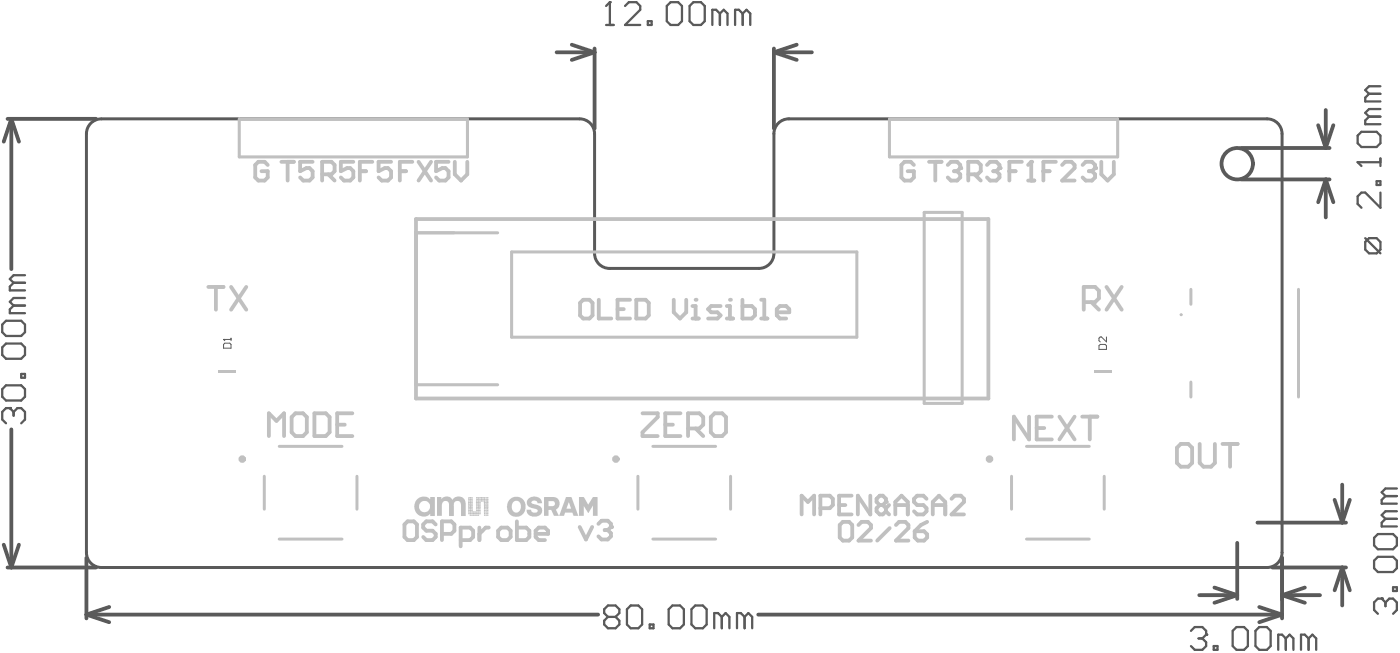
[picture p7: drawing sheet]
<svg xmlns="http://www.w3.org/2000/svg" width="312mm" height="145mm" viewBox="0 0 312 145" stroke-linecap="round" stroke-linejoin="round" font-family="sans-serif">
<path d="M19.3 29.8v93.2M22.6 26.5h106.5M132.4 29.8v26.6M172.4 29.8v26.6M175.7 26.5h106.6M285.6 29.8v93.2M135.8 59.7h33.3M22.6 126.3h259.7" fill="none" stroke="#5a5a5a" stroke-width=".67"/>
<g fill="none" stroke="#5a5a5a" stroke-width=".85">
<path d="M124 11.6h8.4M127.4 10l5 1.6M132.4 10.8v17.8M132.4 11.6l-5 1.7M172.4 10.8v17.8M172.4 11.6h8.4M172.4 11.6l5.1 1.7M177.5 10l-5.1 1.6M1.7 26.5h19.7M2.5 26.5v33.4M2.5 26.5l-1.7 5M2.5 26.5l1.7 5"/>
<path d="M276.4 32.9h19.8M276.4 39.9h19.8M293.6 27.9l1.7 5M295.3 24.5v8.4M295.3 39.9v8.5M295.3 39.9l-1.7 5.1M295.3 39.9l1.7 5.1M297 27.9l-1.7 5M2.5 95.6v30.7M280.1 116.3h19.7M297.3 111.3l1.7 5M299 107.9v8.4"/>
<path d="M300.7 111.3l-1.7 5M.8 121.2l1.7 5.1M1.7 126.3h19.7M4.2 121.2l-1.7 5.1M19.3 136.8l5 1.7M19.3 136.8h113.9M19.3 124.2v13.4M24.3 135.1l-5 1.7M168.9 136.8h116.7M267.1 132.5h8.5M270.5 130.8l5.1 1.7M275.6 120.8v12.5"/>
<path d="M275.6 132.5l-5.1 1.7M280.5 135.1l5.1 1.7M283.4 126.3h16.4M285.6 136.8l-5.1 1.7M285.6 124.2v13.4M285.6 132.5h8.4M285.6 132.5l5.1 1.7M290.7 130.8l-5.1 1.7M299 126.3v8.5M299 126.3l-1.7 5.1M299 126.3l1.7 5.1"/>
</g>
<g fill="none" stroke="#5a5a5a" stroke-width=".51">
<path d="M2.2 90.8h-.9l-.8 .9v1.7l.8 .8M135.4 137.3l-.8-.8v-.9l.8-.8h1.7l.9 .8v.9l-.9 .8M135.4 137.3l-.8 .9v.8l.8 .8h1.7l.9-.8v-.8l-.9-.9M135.4 137.3h1.7M140.5 134.8h1.7l.8 .8v3.4l-.8 .8h-1.7l-.8-.8v-3.4zM144.7 139h.9v.8h-.9zM149 135.6l.8-.8h1.7l.8 .8v3.4l-.8 .8h-1.7l-.8-.8zM154 135.6l.9-.8h1.7l.8 .8v3.4l-.8 .8h-1.7l-.9-.8zM160.8 137.3l-.9-.8h-.8v3.3M160.8 137.3v2.5M160.8 137.3l.8-.8 .9 .8v2.5M165.9 137.3l-.9-.8h-.8v3.3"/>
<path d="M165.9 137.3v2.5M165.9 137.3l.8-.8 .8 .8v2.5"/>
</g>
<circle cx="2.2" cy="90.8" r=".25" fill="#5a5a5a"/>
<g fill="none" stroke="#5a5a5a" stroke-width=".51">
<path d="M135 5.6h1.7M135.8 .5v5.1M1.3 71.4h3.4l.9 .8v1.7l-.9 .9h-3.4l-.8-.9v-1.7zM1.3 76.5h3.4l.9 .8v1.7l-.9 .9h-3.4l-.8-.9v-1.7zM3 68l-.8 .9v.8h3.4M3 62.9l-.8 .9v.8h3.4M3 68h2.6M3 62.9h2.6M5.6 66.3h-2.6l-.8 .9 .8 .8M5.6 61.3h-2.6l-.8 .8 .8 .8M1.3 85.8h3.4l.9 .8v1.7l-.9 .8h-3.4l-.8-.8v-1.7zM2.2 90.8l.8 .9"/>
<path d="M3 91.7v.8M3 91.7l.9-.9h.8l.9 .9v1.7l-.9 .8M4.7 83.2h.9v.9h-.9z"/>
</g>
<circle cx="135.8" cy=".5" r=".25" fill="#5a5a5a"/>
<g fill="none" stroke="#5a5a5a" stroke-width=".51">
<path d="M135.8 .5l-.8 .8M139.2 1.3l.9-.8h1.7l.8 .8v.9l-3.4 3.4h3.4M144.3 4.7h.8v.9h-.8zM148.5 1.3l.9-.8h1.7l.8 .8v3.4l-.8 .9h-1.7l-.9-.9zM153.6 1.3l.8-.8h1.7l.9 .8v3.4l-.9 .9h-1.7l-.8-.9zM160.4 3l-.9-.8h-.8v3.4M160.4 3v2.6M160.4 3l.8-.8 .9 .8v2.6M165.4 3l-.8-.8h-.9v3.4M165.4 3v2.6M165.4 3l.9-.8 .8 .8v2.6M302.4 36.1h5.1"/>
<path d="M307.5 35.3v1.6M304.1 53.9l.9-.9h1.6l.9 .9v1.6l-.9 .9h-1.6l-.9-.9zM304.1 53l3.4 3.4M306.6 40.3h.9v.9h-.9zM307.5 42.9v3.3l-3.4-3.3h-.8l-.9 .8v1.7l.9 .8"/>
</g>
<circle cx="302.4" cy="36.1" r=".25" fill="#5a5a5a"/>
<path d="M307.5 19.2h-2.5l-.9 .8 .9 .9M302.4 36.1l.9 .8M302.4 30.2l.9-.9h3.3l.9 .9v1.7l-.9 .8h-3.3l-.9-.8zM305 26l-.9 .8v.9h3.4M305 20.9l-.9 .8v.9h3.4M305 26h2.5M305 20.9h2.5M307.5 24.3h-2.5l-.9 .8 .9 .9M265.3 140.4l.8-.8h1.7l.9 .8v.9" fill="none" stroke="#5a5a5a" stroke-width=".51"/>
<circle cx="268.7" cy="141.3" r=".25" fill="#5a5a5a"/>
<g fill="none" stroke="#5a5a5a" stroke-width=".51">
<path d="M307.8 133.2h-.9l-.8 .9v1.7l.8 .8M267 142.1h.8M267.8 142.1l.9 .9v.8l-.9 .8h-1.7l-.8-.8M268.7 141.3l-.9 .8M270.4 143.8h.8v.8h-.8zM274.6 140.4l.8-.8h1.7l.9 .8v3.4l-.9 .8h-1.7l-.8-.8zM279.7 140.4l.8-.8h1.7l.8 .8v3.4l-.8 .8h-1.7l-.8-.8zM286.4 142.1l-.8-.8h-.9v3.3M286.4 142.1v2.5M286.4 142.1l.9-.8 .8 .8v2.5M291.5 142.1l-.9-.8h-.8v3.3M291.5 142.1v2.5"/>
<path d="M291.5 142.1l.8-.8 .9 .8v2.5"/>
</g>
<circle cx="307.8" cy="133.2" r=".25" fill="#5a5a5a"/>
<path d="M306.1 119.7l.8-.8h3.4l.9 .8v1.7l-.9 .9h-3.4l-.8-.9zM308.6 115.5l-.8 .8v.9h3.4M308.6 110.4l-.8 .9v.8h3.4M308.6 115.5h2.6M308.6 110.4h2.6M311.2 113.8h-2.6l-.8 .8 .8 .9M311.2 108.7h-2.6l-.8 .9 .8 .8M306.1 124.8l.8-.9h3.4l.9 .9v1.7l-.9 .8h-3.4l-.8-.8zM307.8 133.2l.8 .9M308.6 134.1v.8M308.6 134.1l.9-.9h.8l.9 .9v1.7l-.9 .8M310.3 130.7h.9v.8h-.9z" fill="none" stroke="#5a5a5a" stroke-width=".51"/>
<path d="M22.6 26.5a3.3 3.3 0 0 0-3.3 3.3M129.1 26.5a3.3 3.3 0 0 1 3.3 3.3M175.7 26.5a3.3 3.3 0 0 0-3.3 3.3M282.3 26.5a3.3 3.3 0 0 1 3.3 3.3M132.4 56.4a3.3 3.3 0 0 0 3.4 3.3M172.4 56.4a3.3 3.3 0 0 1-3.3 3.3M19.3 123a3.3 3.3 0 0 0 3.3 3.3M285.6 123a3.3 3.3 0 0 1-3.3 3.3" fill="none" stroke="#5a5a5a" stroke-width=".67"/>
<circle cx="275.6" cy="36.4" r="3.5" fill="none" stroke="#5a5a5a" stroke-width=".85"/>
<path d="M49.8 75.6h.1M49.8 76.7l.3-.3h1.1l.3 .3v.8h-1.7zM49.8 75.6h1.7M49.8 75.6l.3 .2M51.5 75.3v.5M244.8 76.9l.3-.2h1.1l.3 .2v.9h-1.7zM246.5 75v1.1l-1.1-1.1h-.3l-.3 .3v.5l.3 .3" fill="none" stroke="#5a5a5a" stroke-width=".22"/>
<g fill="#c0c0c0">
<path d="M129 110.7h1.1l.9 1.6 1-1.6h1.1v4.1h-1v-2.2l-1 1.6h-.1l-1-1.5v2.1h-1z"/>
<path d="M106.1 113.5l.6 .1 .3-.1 .1 .2-1 .1-.1-.1z"/>
<path d="M107.8 113.5h.6v.6h-.2l.1-.3-.2-.2-.1 .2 .1 .3h-.3z"/>
<path d="M104.3 114.2h1v.1l.1-.1 .6 .1 .6-.1 .1 .3-1.4-.1-.2 .1-.2-.1-.2 .1-.1-.1-.2 .1z"/>
<path d="M108.5 113.9l.2-.1 .1 .3h-.3z"/>
<path d="M108.1 114.6l.3-.1v.3l-.2 .1z"/>
<path d="M108.6 114.2h.2l-.1 .3-.2-.1z"/>
<path d="M107.8 114.2h.3v.3h-.3z"/>
<path d="M106.8 113.9h.3l-.1 .2h-.2z"/>
<path d="M108.2 110.7h.2v.2h-.2z"/>
<path d="M108.6 113.5h.2v.3l-.3-.1z"/>
<path d="M108.5 110.7l.2-.1 .1 .3h-.3z"/>
<path d="M106.8 114.2l.3 .1-.1 .2h-.2z"/>
<path d="M108.6 111l.2 .1-.1 1.3-.2-.1 .1-.2-.1-.2z"/>
<path d="M107.8 114.5l.3 .1v.2h-.3z"/>
<path d="M108.5 112.5h.3v.9h-.3z"/>
<path d="M108.2 114.2h.2v.3l-.3-.1z"/>
<path d="M108.5 114.5h.3v.3h-.3z"/>
<path d="M104.6 114.6l2.1-.1v.2l-2 .1z"/>
<path d="M97.3 110.6h1v.5l.6-.5 .8-.1 .6 .2 .3 .4a.19 .19 0 0 0 .3 .1 .19 .19 0 0 0 .1-.3l.6-.3 .8-.1 .7 .2 .4 .4 .2 .8v3h-1v-2.8l-.6-.6-.6 .1-.4 .5v2.8l-1.1-.1v-2.7l-.2-.4-.3-.2-.7 .1-.3 .5-.1 2.7h-1.1z"/>
<path d="M117.8 110.9l1-.4 1.1 .2 .6 .4 .2 .9h-.9l-.3-.5-.5-.1-.6 .2a.36 .36 0 0 0 .3 .5l1.5 .5 .5 .6v1.1l-.8 .6-1.4 .1-.6-.3-.4-.4-.2-.8h1l.1 .4 .3 .2h.8l.3-.3-.2-.4-1.5-.4-.6-.4-.2-1z"/>
<path d="M121.2 110.7h2.5l.6 .4 .4 .6v.7l-.3 .6-.5 .4v.1l.6 1.3h-1.1l-.6-1.3h-.6v1.3h-1zM122.2 111.5v1.2h1l.3-.2 .1-.6-.1-.3z"/>
<path d="M113.5 111.2l1-.6h1l.5 .1 .7 .6 .4 1v1l-.3 .7-.5 .7-.7 .3h-.9l-.7-.2-.6-.5-.3-.5-.2-1.1 .2-.8zM114.4 111.6l-.4 .7v1l.4 .6 .8 .2 .6-.4 .2-.3v-1.3l-.4-.5-.3-.1z"/>
<path d="M126.1 110.7l1.1-.1 .2 .1 1.4 4.1h-1l-.3-.7h-1.6l-.2 .7h-1.1zM126.6 111.8l-.4 1.4h1z"/>
<path d="M106.1 112.5l.9-.1v1h-.9zM106.6 112.8a.11 .11 0 0 0 .2 0 .11 .11 0 0 0-.2 0zM106.3 112.7l.1 .1v-.2zM106.6 113.1v.1l.2-.1v-.2zM106.2 113.1a.1 .1 0 0 0 .2 0 .1 .1 0 0 0-.2 0z"/>
<path d="M107.8 112.5h.6v.9h-.6zM108.1 112.6v.3zM108.1 112.9v.3l.1-.1z"/>
<path d="M104.3 110.7h1l-.1 .2 .1 .3-.1 .1 .1 .1v.9h-1v-.5l.1-.1-.1-.3 .7 .1 .1-.2-.4-.1-.4 .1zM104.6 110.9v.2l.5-.1zM104.5 111.7a.11 .11 0 0 0 .2 0 .11 .11 0 0 0-.2 0zM104.9 111.6l.1 .2 .1-.1zM104.5 112a.12 .12 0 0 0 .2 0 .12 .12 0 0 0-.2 0zM104.8 112l.1 .2 .2-.1-.1-.2z"/>
<path d="M104.3 112.5h1l-.1 .2 .1 .3-.1 .1 .1 .1-.1 .2 .1 .3-.1 .1h.8v.1l.6-.1 .1 .3h-2.4l.1-.3-.1-.3h.5l-.2-.2-.3 .1 .1-.3zM104.9 112.8a.11 .11 0 0 0 .2 0 .11 .11 0 0 0-.2 0zM104.6 112.6l.1 .3zM104.9 113a.11 .11 0 0 0 .2 0 .11 .11 0 0 0-.2 0zM104.5 113.1h.2zM104.8 113.4a.15 .15 0 0 0 .3 0 .15 .15 0 0 0-.3 0zM104.6 113.7v.2l.2-.1zM104.9 113.7l.1 .2 .1-.1z"/>
<path d="M106 110.7h.7l-.1 .6 .1 .5 .1-.1v-.4l.2 .2 1-.2-.9-.1-.3 .1v-.3l.2 .1 .3-.1 .1 .2 .1-.2 .2 .1 .2-.1-.5-.2-.6 .1v-.3h.5l.1 .2 .1-.2 .5 .1v1.4l.1 .1 .1-.1-.1-1 .3-.1v1.3l-.6 .1v-.8l-.3 .1-.1-.2-.2 .2h-.3l.2 .1-.1 .5h-1v-.2h.2l-.2-.2 .2-.2-.2-.2 .2-.2-.2-.3h.5l-.4-.1zM106.2 111.3a.15 .15 0 0 0 .3 0 .15 .15 0 0 0-.3 0zM106.3 111.6l-.1 .1 .2 .1 .1-.1zM106.3 112l.2 .1zM106.7 111.9v.3l.1-.2z"/>
<path d="M93 111.1l.5-.4 .9-.2 .8 .1 .5 .5 .1-.5 1.1 .1v4.1l-1.1 .1v-.6l-.4 .4-.6 .3-.9-.1-.8-.3-.6-.9-.2-.8 .1-1zM93.3 112.7a1.27 1.27 0 0 0 2.5 0 1.27 1.27 0 0 0-2.5 0z"/>
</g>
<path d="M53.3 26.5h50.8v8.4h-50.8zM198.1 26.5h50.9v8.4h-50.9zM110.9 51.8h-18.2v33.8h18.2M114 56.1h76.9v19h-76.9zM205.9 47.3h8.4v42.5h-8.4z" fill="none" stroke="#c0c0c0" stroke-width=".68"/>
<path d="M92.7 48.8h127.5v39.9h-127.5z" fill="none" stroke="#c0c0c0" stroke-width=".85"/>
<g fill="none" stroke="#c0c0c0" stroke-width=".67">
<path d="M265.3 64.4v3.3M289.2 64.4v24M62.2 99.4h14M145.4 99.4h14M228.7 99.4h13.9M265.3 85v3.4M58.9 106v7.3M62.2 120h14M79.5 106v7.3M142.1 106v7.3M145.4 120h14M162.7 106v7.3"/>
<path d="M225.3 106v7.3M228.7 120h13.9M246 106v7.3"/>
</g>
<g fill="#c0c0c0">
<path d="M48.6 82.4h4v.6h-4z" fill-rule="evenodd"/>
<path d="M243.6 82.4h4v.6h-4z" fill-rule="evenodd"/>
</g>
<g fill="none" stroke="#c0c0c0" stroke-width=".85">
<path d="M59.6 36.7l-.7-.7h-1.4l-.6 .7v2.8l.6 .7h1.4l.7-.7v-1.4h-1.4M62.7 36h2.8M64.1 36v4.2M69.6 36h-2.7v2.1l1.3-.7h.7l.7 .7v1.4l-.7 .7h-1.4l-.6-.7M71.8 38.8h2l.7-.7v-1.4l-.7-.7h-2v4.2M73.1 38.8l1.4 1.4M78.7 36h-2.8v2.1l1.4-.7h.7l.7 .7v1.4l-.7 .7h-1.4l-.7-.7M46.4 63.9h3.4M48.1 63.9v5M51.5 63.9l3.4 5M54.9 63.9l-3.4 5M241.4 67.2h2.5l.9-.8v-1.7l-.9-.8h-2.5v5"/>
<path d="M243.1 67.2l1.7 1.7M246.5 63.9l3.4 5M249.9 63.9l-3.4 5M59.9 97.1v-5.1l1.7 1.7 1.7-1.7v5.1M65.8 92h1.7l.8 .8v3.4l-.8 .9h-1.7l-.8-.9v-3.4zM70 92h2.6l.8 .8v3.4l-.8 .9h-2.6zM75.1 94.5h1.7M78.5 92h-3.4v5.1h3.4M143.1 92h3.4v.8l-3.4 3.4v.9h3.4M148.2 94.5h1.7M151.6 92h-3.4v5.1h3.4M153.3 95.4h2.5l.8-.9v-1.7l-.8-.8h-2.5v5.1"/>
<path d="M155 95.4l1.6 1.7M158.3 92.8l.9-.8h1.7l.8 .8v3.4l-.8 .9h-1.7l-.9-.9zM229.2 92.7v5.1l-3.4-5.1v5.1M230.9 95.3h1.7M234.3 92.7h-3.4v5.1h3.4M236 92.7l3.4 5.1M239.4 92.7l-3.4 5.1M241.1 92.7h3.3M242.8 92.7v5.1M262.2 99.7l.8-.9h1.7l.8 .9v3.3l-.8 .9h-1.7l-.8-.9zM267.2 98.8v4.2l.9 .9h1.7l.8-.9v-4.2M272.3 98.8h3.4"/>
<path d="M274 98.8v5.1M178.6 114.5v-4.2l1.4 1.4 1.3-1.4v4.2M182.7 113.1h2.1l.7-.7v-1.4l-.7-.7h-2.1v4.2M186.9 112.4h1.4M189.7 110.3h-2.8v4.2h2.8M193.9 110.3v4.2l-2.8-4.2v4.2M197.3 111.7v-.7l-.7-.7h-.6l-.7 .7v.7l.7 .7-.7 .7v.7l.7 .7h.6l.7-.7 .7 .7"/>
</g>
<circle cx="197.3" cy="111.7" r=".42" fill="#c0c0c0"/>
<g fill="none" stroke="#c0c0c0" stroke-width=".85">
<path d="M129.1 117.3l1.4 2.8 1.4-2.8M133.3 116.6l.7-.7h1.4l.7 .7v.7M196 112.4h.6M196.6 112.4l.7 .7M197.3 111.7l-.7 .7M197.3 113.1v.7M198 112.4l-.7 .7M199.4 112.4h2.8M199.4 114.5v-2.8l1.4-1.4 1.4 1.4v2.8M206.4 111l-.7-.7h-1.4l-.7 .7v.7l.7 .7h1.4l.7 .7v.7l-.7 .7h-1.4l-.7-.7M207.8 112.4h2.8M207.8 114.5v-2.8l1.4-1.4 1.4 1.4v2.8"/>
<path d="M212 111l.6-.7h1.4l.7 .7v.7l-2.7 2.8h2.7"/>
</g>
<circle cx="136.1" cy="117.3" r=".42" fill="#c0c0c0"/>
<path d="M129.9 66.7h1.4l.7 .7v2.8l-.7 .7h-1.4l-.7-.7v-2.8zM133.4 66.7v4.2h2.8M137.6 68.8h1.3M140.3 66.7h-2.7v4.2h2.7M141.7 66.7h2.1l.7 .7v2.8l-.7 .7h-2.1zM150.1 66.7v2.8l1.4 1.4 1.4-1.4v-2.8M154.3 70.9h1.3M154.3 68.1h.6v2.8M134.7 118h.7M135.4 118l.7 .7v.7l-.7 .7h-1.4l-.7-.7M136.1 117.3l-.7 .7" fill="none" stroke="#c0c0c0" stroke-width=".85"/>
<circle cx="154.9" cy="66.7" r=".42" fill="#c0c0c0"/>
<path d="M160.5 68.1h-2.1l-.7 .7 .7 .7h1.4l.7 .7-.7 .7h-2.1M161.9 70.9h1.4M161.9 68.1h.7v2.8" fill="none" stroke="#c0c0c0" stroke-width=".85"/>
<circle cx="162.6" cy="66.7" r=".42" fill="#c0c0c0"/>
<g fill="none" stroke="#c0c0c0" stroke-width=".85">
<path d="M80.2 38.1h1.3M82.9 36h-2.7v4.2M87.1 36h-2.8v2.1l1.4-.7h.7l.7 .7v1.4l-.7 .7h-1.4l-.7-.7M89.1 38.1h1.4M91.8 36h-2.7v4.2M93.2 36l2.8 4.2M96 36l-2.8 4.2M99.9 36h-2.8v2.1l1.4-.7h.7l.7 .7v1.4l-.7 .7h-1.4l-.7-.7M101.3 36v2.8l1.4 1.4 1.4-1.4v-2.8M241.2 36.7l.6-.7h1.4l.7 .7v.7M165.4 66.7v4.2h2.1l.7-.7v-1.4l-.7-.7h-2.1M169.6 70.9h1.3"/>
<path d="M169.6 66.7h.6v4.2M173 69.5h2.8v-.7l-.7-.7h-1.4l-.7 .7v1.4l.7 .7h1.4M90.8 116h1.4l.7 .7v2.8l-.7 .7h-1.4l-.7-.7v-2.8zM97 116.7l-.6-.7h-1.4l-.7 .7v.7l.7 .7h1.4l.6 .7v.7l-.6 .7h-1.4l-.7-.7M98.4 118.8h2.1l.7-.7v-1.4l-.7-.7h-2.1v4.2M106.8 117.4v2.8M108.9 117.4h-.7l-1.4 1.4M111 118.1l.7-.7h1.3l.7 .7v1.4l-.7 .7h-1.3l-.7-.7zM115.1 116v4.2h2.1l.7-.7v-1.4l-.7-.7h-2.1M119.3 118.8h2.8v-.7l-.7-.7h-1.4l-.7 .7v1.4l.7 .7h1.4M187.1 116.9l.7-.7h1.3l.7 .7v2.7l-.7 .7h-1.3l-.7-.7zM191.2 116.9l.7-.7h1.4l.7 .7v.6l-2.8 2.8h2.8"/>
<path d="M198.2 117.5l-2.8 2.8M199.6 116.9l.7-.7h1.4l.7 .7v.6l-2.8 2.8h2.8M203.7 118.2h2.1l.7 .7v.7l-.7 .7h-1.4l-.7-.7zM206.5 116.2l-1.4 .7-1.4 1.3M102.6 120.2h2.1l.7-.7v-1.4l-.7-.7h-2.1v4.2"/>
</g>
<circle cx="243.9" cy="37.4" r=".42" fill="#c0c0c0"/>
<path d="M224.8 38.1h1.4M227.6 36h-2.8v4.2M229.7 36v4.2M232.4 38.1h1.4M235.2 36h-2.8v4.2M236.6 36.7l.7-.7h1.4l.7 .7v.7l-2.8 2.8h2.8M242.5 38.1h.7M243.2 38.1l.7 .7v.7l-.7 .7h-1.4l-.6-.7M243.9 37.4l-.7 .7M245.3 36v2.8l1.4 1.4 1.4-1.4v-2.8M229 40.2h1.4" fill="none" stroke="#c0c0c0" stroke-width=".85"/>
<circle cx="229.7" cy="36" r=".42" fill="#c0c0c0"/>
<path d="M215.7 38.8h2.1l.7-.7v-1.4l-.7-.7h-2.1v4.2M217.1 38.8l1.4 1.4M219.9 36.7l.7-.7h1.3l.7 .7v.7M229.7 36l-.7 .7" fill="none" stroke="#c0c0c0" stroke-width=".85"/>
<circle cx="222.6" cy="37.4" r=".42" fill="#c0c0c0"/>
<path d="M206.9 36h2.8M208.3 36v4.2M211.1 36.7l.7-.7h1.4l.7 .7v.7M221.2 38.1h.7M221.9 38.1l.7 .7v.7l-.7 .7h-1.3l-.7-.7M222.6 37.4l-.7 .7" fill="none" stroke="#c0c0c0" stroke-width=".85"/>
<circle cx="213.9" cy="37.4" r=".42" fill="#c0c0c0"/>
<path d="M203.6 36.7l-.7-.7h-1.4l-.7 .7v2.8l.7 .7h1.4l.7-.7v-1.4h-1.4M212.5 38.1h.7M213.2 38.1l.7 .7v.7l-.7 .7h-1.4l-.7-.7M213.9 37.4l-.7 .7" fill="none" stroke="#c0c0c0" stroke-width=".85"/>
<circle cx="263.1" cy="70" r=".17" fill="none" stroke="#c0c0c0" stroke-width=".33"/>
<g fill="none" stroke="#c0c0c0" stroke-width=".83">
<circle cx="54" cy="102.2" r=".42"/>
<circle cx="137.2" cy="102.2" r=".42"/>
<circle cx="220.4" cy="102.2" r=".42"/>
</g>
</svg>
